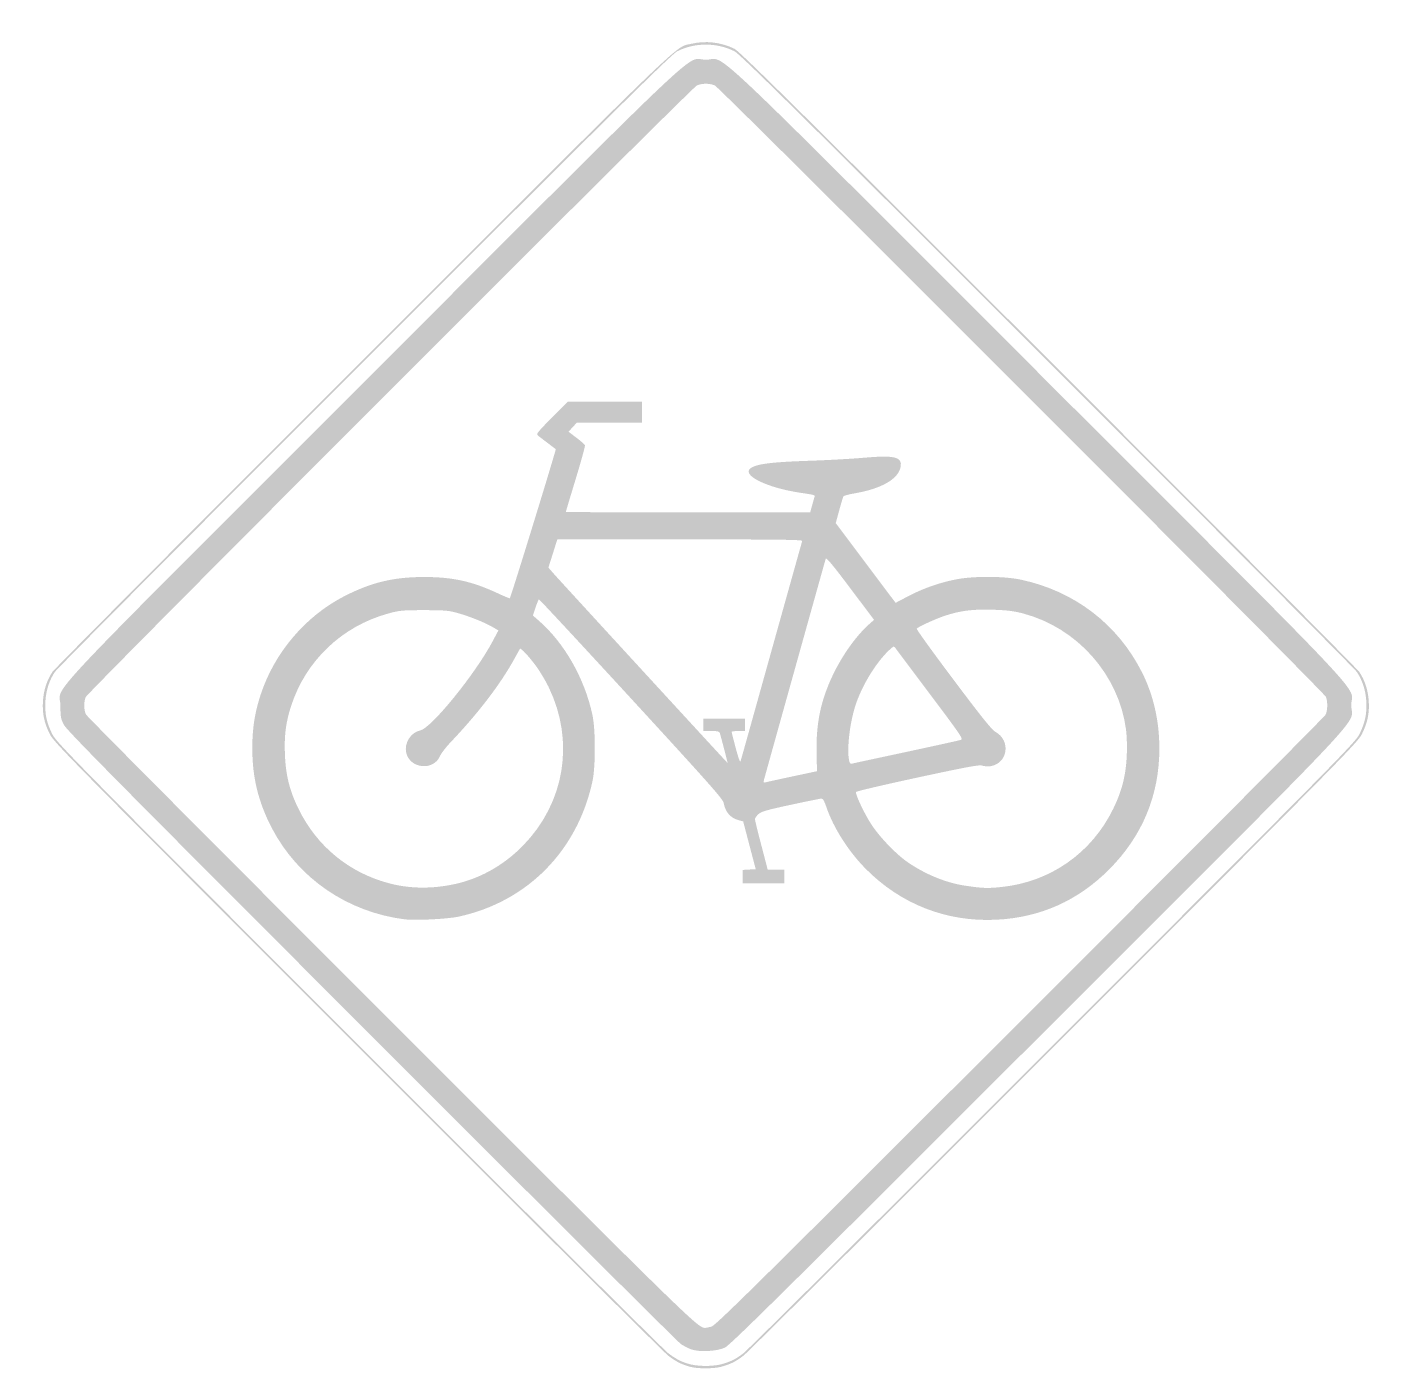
# Model space of a CAD drawing. Header units: inches. Extents: x -21.7 to 21.7, y -21.2 to 21.7.
import ezdxf

# ---------------------------------------------------------------- set-up
doc = ezdxf.new("R2010")
doc.units = ezdxf.units.IN
doc.header["$MEASUREMENT"] = 0

msp = doc.modelspace()

# ---------------------------------------------------------------- hatches: boundary and pattern name
h = msp.add_hatch(color=7)
edge = h.paths.add_edge_path()
edge.add_spline(control_points=[(-0.471, -20.6), (-0.568, -20.565), (-0.719, -20.486), (-0.805, -20.426), (-0.892, -20.365), (-5.341, -15.934), (-10.691, -10.58), (-18.701, -2.565), (-20.44, -0.806), (-20.532, -0.629), (-20.633, -0.434), (-20.644, -0.374), (-20.644, -0.02), (-20.644, 0.694), (-21.709, -0.44), (-10.635, 10.635), (0.417, 21.686), (-0.691, 20.644), (0, 20.644), (0.691, 20.644), (-0.417, 21.686), (10.635, 10.635), (21.687, -0.418), (20.644, 0.691), (20.644, -0.001), (20.644, -0.697), (21.679, 0.402), (10.598, -10.67), (2.486, -18.776), (0.772, -20.471), (0.609, -20.546), (0.349, -20.667), (-0.21, -20.695), (-0.471, -20.6)], knot_values=[0, 0, 0, 0, 1, 1, 1, 2, 2, 2, 3, 3, 3, 4, 4, 4, 5, 5, 5, 6, 6, 6, 7, 7, 7, 8, 8, 8, 9, 9, 9, 10, 10, 10, 11, 11, 11, 11], degree=3, periodic=0)
edge = h.paths.add_edge_path(flags=0)
edge.add_spline(control_points=[(0.177, -19.874), (0.314, -19.838), (1.566, -18.6), (10.049, -10.122), (15.393, -4.782), (19.79, -0.365), (19.821, -0.306), (19.887, -0.182), (19.895, 0.105), (19.836, 0.263), (19.784, 0.404), (0.457, 19.739), (0.289, 19.819), (0.13, 19.894), (-0.13, 19.894), (-0.289, 19.819), (-0.464, 19.735), (-19.784, 0.403), (-19.839, 0.255), (-19.902, 0.089), (-19.895, -0.168), (-19.824, -0.3), (-19.792, -0.362), (-15.401, -4.775), (-10.067, -10.108), (-0.344, -19.828), (-0.265, -19.906), (-0.02, -19.915), (0.002, -19.916), (0.09, -19.897), (0.177, -19.874)], knot_values=[0, 0, 0, 0, 1, 1, 1, 2, 2, 2, 3, 3, 3, 4, 4, 4, 5, 5, 5, 6, 6, 6, 7, 7, 7, 8, 8, 8, 9, 9, 9, 10, 10, 10, 10], degree=3, periodic=0)
h = msp.add_hatch(color=7)
edge = h.paths.add_edge_path()
edge.add_spline(control_points=[(-0.511, -21.157), (-0.791, -21.077), (-0.951, -20.995), (-1.201, -20.806), (-1.329, -20.708), (-5.802, -16.257), (-11.142, -10.913), (-20.492, -1.556), (-20.855, -1.188), (-20.989, -0.914), (-21.169, -0.548), (-21.228, -0.256), (-21.203, 0.137), (-21.18, 0.485), (-21.077, 0.8), (-20.9, 1.065), (-20.836, 1.16), (-16.36, 5.66), (-10.952, 11.065), (-0.384, 21.627), (-1.01, 21.025), (-0.462, 21.154), (-0.005, 21.262), (0.49, 21.204), (0.914, 20.994), (1.082, 20.91), (2.905, 19.108), (10.952, 11.065), (16.36, 5.66), (20.836, 1.16), (20.9, 1.065), (21.077, 0.8), (21.18, 0.485), (21.203, 0.137), (21.228, -0.256), (21.169, -0.548), (20.989, -0.914), (20.855, -1.188), (20.491, -1.557), (11.142, -10.914), (5.802, -16.257), (1.329, -20.708), (1.201, -20.806), (0.947, -20.998), (0.793, -21.075), (0.491, -21.158), (0.247, -21.225), (-0.275, -21.225), (-0.511, -21.157)], knot_values=[0, 0, 0, 0, 1, 1, 1, 2, 2, 2, 3, 3, 3, 4, 4, 4, 5, 5, 5, 6, 6, 6, 7, 7, 7, 8, 8, 8, 9, 9, 9, 10, 10, 10, 11, 11, 11, 12, 12, 12, 13, 13, 13, 14, 14, 14, 15, 15, 15, 16, 16, 16, 16], degree=3, periodic=0)
edge = h.paths.add_edge_path(flags=0)
edge.add_spline(control_points=[(0.491, -21.079), (0.793, -20.996), (0.947, -20.92), (1.201, -20.727), (1.329, -20.63), (5.785, -16.196), (11.102, -10.874), (20.413, -1.556), (20.776, -1.188), (20.911, -0.914), (21.09, -0.548), (21.15, -0.256), (21.124, 0.137), (21.101, 0.485), (20.999, 0.8), (20.821, 1.065), (20.758, 1.16), (16.299, 5.642), (10.913, 11.025), (2.898, 19.036), (1.082, 20.832), (0.914, 20.915), (0.345, 21.198), (-0.345, 21.198), (-0.914, 20.915), (-1.082, 20.832), (-2.898, 19.036), (-10.913, 11.025), (-16.299, 5.642), (-20.758, 1.16), (-20.821, 1.065), (-20.999, 0.8), (-21.101, 0.485), (-21.124, 0.137), (-21.15, -0.256), (-21.09, -0.548), (-20.911, -0.914), (-20.776, -1.188), (-20.415, -1.555), (-11.103, -10.874), (-5.785, -16.196), (-1.329, -20.63), (-1.201, -20.727), (-0.813, -21.021), (-0.5, -21.128), (-0.02, -21.132), (0.153, -21.133), (0.383, -21.109), (0.491, -21.079)], knot_values=[0, 0, 0, 0, 1, 1, 1, 2, 2, 2, 3, 3, 3, 4, 4, 4, 5, 5, 5, 6, 6, 6, 7, 7, 7, 8, 8, 8, 9, 9, 9, 10, 10, 10, 11, 11, 11, 12, 12, 12, 13, 13, 13, 14, 14, 14, 15, 15, 15, 16, 16, 16, 16], degree=3, periodic=0)
h = msp.add_hatch(color=7)
edge = h.paths.add_edge_path()
edge.add_spline(control_points=[(-9.625, -6.85), (-11.468, -6.617), (-13.046, -5.534), (-13.884, -3.926), (-14.312, -3.104), (-14.505, -2.319), (-14.507, -1.395), (-14.508, -0.751), (-14.43, -0.245), (-14.24, 0.337), (-13.801, 1.679), (-12.806, 2.85), (-11.564, 3.486), (-10.704, 3.926), (-9.999, 4.097), (-9.035, 4.1), (-8.111, 4.102), (-7.482, 3.965), (-6.668, 3.585), (-6.457, 3.486), (-6.278, 3.413), (-6.27, 3.421), (-6.235, 3.458), (-4.782, 8.176), (-4.801, 8.189), (-4.813, 8.197), (-5.275, 8.549), (-5.38, 8.631), (-5.432, 8.671), (-5.367, 8.752), (-4.931, 9.19)], knot_values=[0, 0, 0, 0, 1, 1, 1, 2, 2, 2, 3, 3, 3, 4, 4, 4, 5, 5, 5, 6, 6, 6, 7, 7, 7, 8, 8, 8, 9, 9, 9, 10, 10, 10, 10], degree=3, periodic=0)
edge.add_line((-4.931, 9.19), (-4.421, 9.703))
edge.add_line((-4.421, 9.703), (-3.232, 9.703))
edge.add_line((-3.232, 9.703), (-2.043, 9.703))
edge.add_line((-2.043, 9.703), (-2.043, 9.369))
edge.add_line((-2.043, 9.369), (-2.043, 9.035))
edge.add_line((-2.043, 9.035), (-3.086, 9.035))
edge.add_line((-3.086, 9.035), (-4.129, 9.035))
edge.add_line((-4.129, 9.035), (-4.261, 8.891))
edge.add_line((-4.261, 8.891), (-4.393, 8.747))
edge.add_line((-4.393, 8.747), (-4.139, 8.554))
edge.add_spline(control_points=[(-4.139, 8.554), (-3.999, 8.448), (-3.876, 8.34), (-3.866, 8.314), (-3.856, 8.289), (-3.99, 7.802), (-4.163, 7.233), (-4.337, 6.664), (-4.478, 6.191), (-4.478, 6.183), (-4.478, 6.174), (-2.72, 6.168), (-0.571, 6.168)], knot_values=[0, 0, 0, 0, 1, 1, 1, 2, 2, 2, 3, 3, 3, 4, 4, 4, 4], degree=3, periodic=0)
edge.add_line((-0.571, 6.168), (3.337, 6.168))
edge.add_line((3.337, 6.168), (3.4, 6.393))
edge.add_spline(control_points=[(3.4, 6.393), (3.434, 6.518), (3.469, 6.641), (3.478, 6.668), (3.495, 6.721), (3.463, 6.73), (3.025, 6.794), (1.97, 6.949), (1.144, 7.35), (1.424, 7.572), (1.605, 7.715), (2.062, 7.775), (3.3, 7.817), (3.894, 7.837), (4.681, 7.881), (5.048, 7.914), (6.026, 8.002), (6.283, 7.943), (6.234, 7.639), (6.169, 7.24), (5.637, 6.928), (4.757, 6.775), (4.574, 6.743), (4.414, 6.701), (4.402, 6.681), (4.39, 6.662), (4.329, 6.461), (4.267, 6.235)], knot_values=[0, 0, 0, 0, 1, 1, 1, 2, 2, 2, 3, 3, 3, 4, 4, 4, 5, 5, 5, 6, 6, 6, 7, 7, 7, 8, 8, 8, 9, 9, 9, 9], degree=3, periodic=0)
edge.add_line((4.267, 6.235), (4.155, 5.823))
edge.add_line((4.155, 5.823), (5.112, 4.548))
edge.add_line((5.112, 4.548), (6.069, 3.274))
edge.add_line((6.069, 3.274), (6.462, 3.48))
edge.add_spline(control_points=[(6.462, 3.48), (6.935, 3.728), (7.409, 3.898), (7.948, 4.013), (8.518, 4.135), (9.513, 4.135), (10.084, 4.013), (11.795, 3.648), (13.178, 2.588), (13.953, 1.046), (14.319, 0.318), (14.507, -0.512), (14.506, -1.395), (14.503, -2.883), (13.964, -4.181), (12.905, -5.247), (11.907, -6.252), (10.696, -6.792), (9.288, -6.861), (7.7, -6.939), (6.228, -6.363), (5.107, -5.226), (4.551, -4.663), (4.07, -3.902), (3.85, -3.241), (3.792, -3.069), (3.744, -2.986), (3.702, -2.986), (3.667, -2.986), (3.223, -3.076), (2.713, -3.186), (1.924, -3.356), (1.771, -3.401), (1.679, -3.488), (1.62, -3.544), (1.571, -3.615), (1.571, -3.646), (1.571, -3.677), (1.663, -4.054), (1.776, -4.483)], knot_values=[0, 0, 0, 0, 1, 1, 1, 2, 2, 2, 3, 3, 3, 4, 4, 4, 5, 5, 5, 6, 6, 6, 7, 7, 7, 8, 8, 8, 9, 9, 9, 10, 10, 10, 11, 11, 11, 12, 12, 12, 13, 13, 13, 13], degree=3, periodic=0)
edge.add_line((1.776, -4.483), (1.98, -5.264))
edge.add_line((1.98, -5.264), (2.247, -5.264))
edge.add_line((2.247, -5.264), (2.514, -5.264))
edge.add_line((2.514, -5.264), (2.514, -5.48))
edge.add_line((2.514, -5.48), (2.514, -5.696))
edge.add_line((2.514, -5.696), (1.846, -5.696))
edge.add_line((1.846, -5.696), (1.179, -5.696))
edge.add_line((1.179, -5.696), (1.179, -5.482))
edge.add_line((1.179, -5.482), (1.179, -5.268))
edge.add_line((1.179, -5.268), (1.387, -5.256))
edge.add_line((1.387, -5.256), (1.595, -5.244))
edge.add_line((1.595, -5.244), (1.394, -4.48))
edge.add_line((1.394, -4.48), (1.194, -3.716))
edge.add_line((1.194, -3.716), (1.063, -3.682))
edge.add_spline(control_points=[(1.063, -3.682), (0.794, -3.613), (0.624, -3.422), (0.572, -3.132), (0.55, -3.005), (0.142, -2.544), (-2.386, 0.207), (-3.999, 1.962), (-5.329, 3.393), (-5.341, 3.387), (-5.352, 3.381), (-5.401, 3.262), (-5.448, 3.123)], knot_values=[0, 0, 0, 0, 1, 1, 1, 2, 2, 2, 3, 3, 3, 4, 4, 4, 4], degree=3, periodic=0)
edge.add_line((-5.448, 3.123), (-5.533, 2.869))
edge.add_line((-5.533, 2.869), (-5.35, 2.71))
edge.add_spline(control_points=[(-5.35, 2.71), (-4.525, 1.994), (-3.877, 0.856), (-3.627, -0.314), (-3.526, -0.785), (-3.526, -1.965), (-3.626, -2.431), (-4.107, -4.663), (-5.719, -6.291), (-7.916, -6.764), (-8.261, -6.838), (-9.302, -6.891), (-9.625, -6.85)], knot_values=[0, 0, 0, 0, 1, 1, 1, 2, 2, 2, 3, 3, 3, 4, 4, 4, 4], degree=3, periodic=0)
edge = h.paths.add_edge_path(flags=0)
edge.add_spline(control_points=[(-8.188, -5.753), (-7.307, -5.594), (-6.502, -5.159), (-5.846, -4.488), (-4.51, -3.121), (-4.19, -1.155), (-5.024, 0.57), (-5.128, 0.786), (-5.32, 1.104), (-5.449, 1.277), (-5.681, 1.585), (-5.918, 1.837), (-5.944, 1.804), (-5.952, 1.795), (-6.025, 1.664), (-6.108, 1.512), (-6.557, 0.69), (-7.259, -0.232), (-8.157, -1.178), (-8.311, -1.34), (-8.464, -1.537), (-8.496, -1.615), (-8.702, -2.11), (-9.466, -2.04), (-9.585, -1.515), (-9.653, -1.213), (-9.433, -0.864), (-9.14, -0.809), (-8.788, -0.743), (-7.378, 0.992), (-6.816, 2.051)], knot_values=[0, 0, 0, 0, 1, 1, 1, 2, 2, 2, 3, 3, 3, 4, 4, 4, 5, 5, 5, 6, 6, 6, 7, 7, 7, 8, 8, 8, 9, 9, 9, 10, 10, 10, 10], degree=3, periodic=0)
edge.add_line((-6.816, 2.051), (-6.635, 2.392))
edge.add_line((-6.635, 2.392), (-6.843, 2.512))
edge.add_spline(control_points=[(-6.843, 2.512), (-7.097, 2.658), (-7.575, 2.847), (-7.973, 2.958), (-8.226, 3.028), (-8.378, 3.04), (-9.016, 3.04), (-9.7, 3.04), (-9.794, 3.032), (-10.146, 2.936), (-11.635, 2.533), (-12.804, 1.419), (-13.27, -0.039), (-13.438, -0.565), (-13.489, -0.976), (-13.463, -1.587), (-13.436, -2.248), (-13.313, -2.736), (-13.026, -3.321), (-12.444, -4.508), (-11.418, -5.353), (-10.145, -5.692), (-9.526, -5.857), (-8.875, -5.878), (-8.188, -5.753)], knot_values=[0, 0, 0, 0, 1, 1, 1, 2, 2, 2, 3, 3, 3, 4, 4, 4, 5, 5, 5, 6, 6, 6, 7, 7, 7, 8, 8, 8, 8], degree=3, periodic=0)
edge = h.paths.add_edge_path(flags=0)
edge.add_spline(control_points=[(9.467, -5.813), (11.022, -5.649), (12.337, -4.728), (13.026, -3.321), (13.308, -2.746), (13.435, -2.248), (13.463, -1.611), (13.476, -1.322), (13.465, -0.976), (13.438, -0.771), (13.204, 0.983), (11.875, 2.478), (10.146, 2.934), (9.845, 3.013), (9.635, 3.039), (9.173, 3.054), (8.541, 3.074), (8.153, 3.026), (7.657, 2.864), (7.363, 2.769), (6.778, 2.502), (6.745, 2.448), (6.732, 2.428), (7.259, 1.697), (7.916, 0.823), (8.824, -0.386), (9.145, -0.786), (9.259, -0.849), (9.767, -1.133), (9.663, -1.86), (9.101, -1.951), (9.024, -1.963), (8.909, -1.955), (8.845, -1.933), (8.749, -1.899), (8.402, -1.963), (6.773, -2.313), (5.698, -2.545), (4.811, -2.753), (4.804, -2.775), (4.778, -2.851), (5.067, -3.464), (5.289, -3.805), (5.557, -4.216), (6.082, -4.763), (6.459, -5.023), (7.021, -5.41), (7.684, -5.681), (8.289, -5.771), (8.87, -5.857), (9.002, -5.862), (9.467, -5.813)], knot_values=[0, 0, 0, 0, 1, 1, 1, 2, 2, 2, 3, 3, 3, 4, 4, 4, 5, 5, 5, 6, 6, 6, 7, 7, 7, 8, 8, 8, 9, 9, 9, 10, 10, 10, 11, 11, 11, 12, 12, 12, 13, 13, 13, 14, 14, 14, 15, 15, 15, 16, 16, 16, 17, 17, 17, 17], degree=3, periodic=0)
edge = h.paths.add_edge_path(flags=0)
edge.add_line((2.789, -2.274), (3.555, -2.111))
edge.add_line((3.555, -2.111), (3.542, -1.537))
edge.add_spline(control_points=[(3.542, -1.537), (3.521, -0.585), (3.675, 0.156), (4.063, 0.966), (4.371, 1.609), (4.805, 2.217), (5.226, 2.593)], knot_values=[0, 0, 0, 0, 1, 1, 1, 2, 2, 2, 2], degree=3, periodic=0)
edge.add_line((5.226, 2.593), (5.38, 2.73))
edge.add_line((5.38, 2.73), (4.618, 3.743))
edge.add_spline(control_points=[(4.618, 3.743), (4.06, 4.486), (3.85, 4.738), (3.835, 4.686), (3.796, 4.558), (1.893, -2.257), (1.863, -2.373), (1.837, -2.479), (1.841, -2.485), (1.929, -2.462), (1.981, -2.448), (2.368, -2.364), (2.789, -2.274)], knot_values=[0, 0, 0, 0, 1, 1, 1, 2, 2, 2, 3, 3, 3, 4, 4, 4, 4], degree=3, periodic=0)
edge = h.paths.add_edge_path(flags=0)
edge.add_spline(control_points=[(6.423, -1.492), (7.33, -1.297), (8.112, -1.125), (8.159, -1.109), (8.238, -1.083), (8.158, -0.964), (7.183, 0.334), (6.599, 1.112), (6.096, 1.783), (6.066, 1.825), (6.013, 1.9), (6.005, 1.897), (5.849, 1.747), (5.42, 1.336), (4.976, 0.599), (4.775, -0.039), (4.6, -0.594), (4.509, -1.402), (4.581, -1.762), (4.601, -1.862), (4.621, -1.881), (4.689, -1.865), (4.735, -1.854), (5.515, -1.686), (6.423, -1.492)], knot_values=[0, 0, 0, 0, 1, 1, 1, 2, 2, 2, 3, 3, 3, 4, 4, 4, 5, 5, 5, 6, 6, 6, 7, 7, 7, 8, 8, 8, 8], degree=3, periodic=0)
edge = h.paths.add_edge_path(flags=0)
edge.add_spline(control_points=[(0.585, -1.404), (0.522, -1.161), (0.46, -0.932), (0.448, -0.894), (0.431, -0.838), (0.38, -0.825), (0.174, -0.825)], knot_values=[0, 0, 0, 0, 1, 1, 1, 2, 2, 2, 2], degree=3, periodic=0)
edge.add_line((0.174, -0.825), (-0.079, -0.825))
edge.add_line((-0.079, -0.825), (-0.079, -0.629))
edge.add_line((-0.079, -0.629), (-0.079, -0.432))
edge.add_line((-0.079, -0.432), (0.589, -0.432))
edge.add_line((0.589, -0.432), (1.257, -0.432))
edge.add_line((1.257, -0.432), (1.257, -0.629))
edge.add_line((1.257, -0.629), (1.257, -0.825))
edge.add_line((1.257, -0.825), (1.041, -0.825))
edge.add_spline(control_points=[(1.041, -0.825), (0.922, -0.825), (0.825, -0.838), (0.826, -0.854), (0.826, -0.871), (0.885, -1.105), (0.957, -1.375), (1.044, -1.7), (1.096, -1.839), (1.112, -1.787), (1.126, -1.744), (1.571, -0.153), (2.101, 1.748), (2.632, 3.649), (3.074, 5.227), (3.083, 5.254), (3.097, 5.293), (2.299, 5.303), (-0.825, 5.303)], knot_values=[0, 0, 0, 0, 1, 1, 1, 2, 2, 2, 3, 3, 3, 4, 4, 4, 5, 5, 5, 6, 6, 6, 6], degree=3, periodic=0)
edge.add_line((-0.825, 5.303), (-4.751, 5.303))
edge.add_line((-4.751, 5.303), (-4.893, 4.852))
edge.add_line((-4.893, 4.852), (-5.036, 4.4))
edge.add_line((-5.036, 4.4), (-4.865, 4.205))
edge.add_spline(control_points=[(-4.865, 4.205), (-4.668, 3.981), (0.684, -1.845), (0.694, -1.846), (0.698, -1.846), (0.649, -1.647), (0.585, -1.404)], knot_values=[0, 0, 0, 0, 1, 1, 1, 2, 2, 2, 2], degree=3, periodic=0)

doc.saveas('drawing.dxf')
